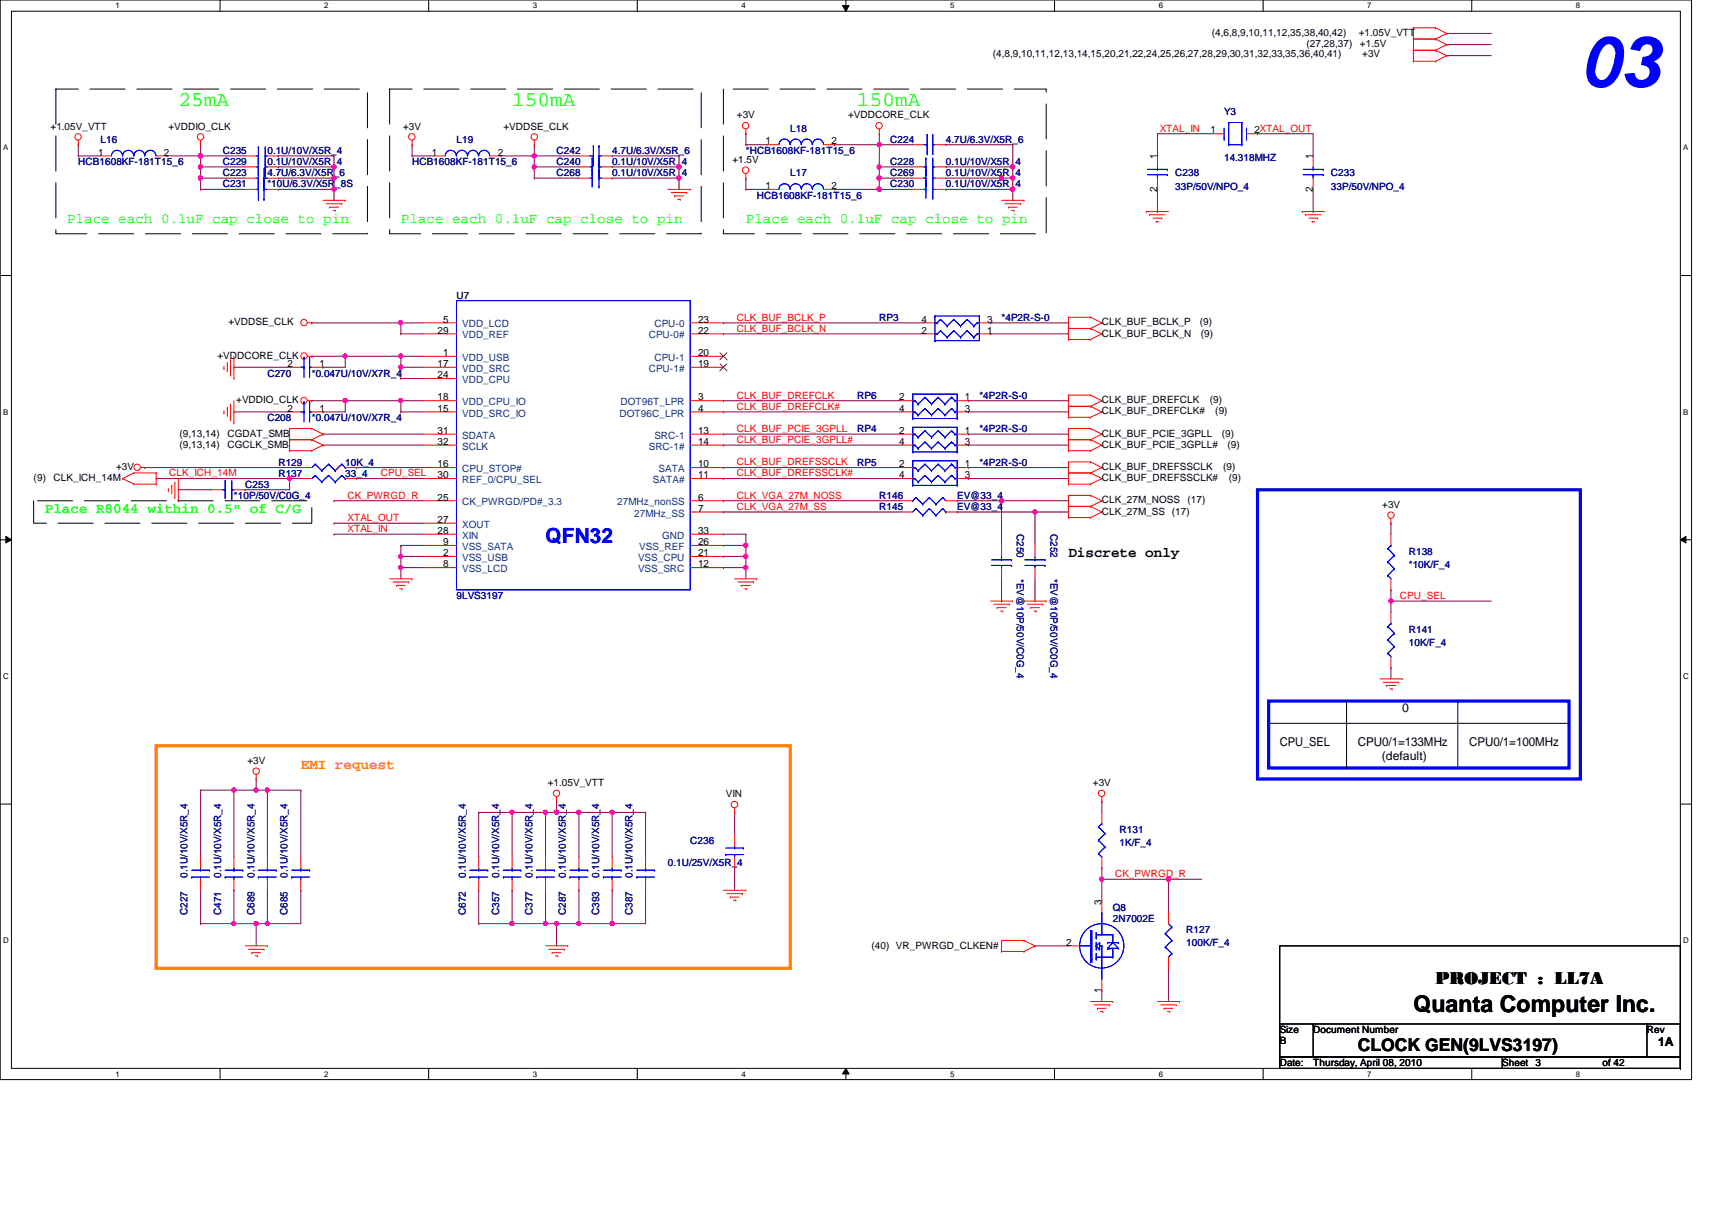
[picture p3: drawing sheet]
<svg xmlns="http://www.w3.org/2000/svg" width="297mm" height="210mm" viewBox="0 0 297 210" stroke-linecap="round" stroke-linejoin="round" font-family="sans-serif">
<defs><g id="words">
<text font-size="12.3" fill="#00f" x="274.2" y="15">03</text>
<text font-size="4" x="245.2" y="175.6">Quanta Computer Inc.</text>
<g font-size="3.6" fill="#0f0">
<text x="30.9" y="18.4">25mA</text>
<text x="88.9" y="18.4">150mA</text>
<text x="148.7" y="18.4">150mA</text>
</g>
<text font-size="3.6" fill="#00f" x="94.7" y="94.1">QFN32</text>
<g font-size="3">
<text x="249.1" y="170.8">PROJECT : LL7A</text>
<text x="235.6" y="182.4">CLOCK GEN(9LVS3197)</text>
</g>
<g font-size="2.5" fill="#0f0">
<text x="11.6" y="38.7">Place each 0.1uF cap close to pin</text>
<text x="69.6" y="38.7">Place each 0.1uF cap close to pin</text>
<text x="129.4" y="38.7">Place each 0.1uF cap close to pin</text>
<text x="7.8" y="88.9">Place R8044 within 0.5&quot; of C/G</text>
</g>
<text font-size="2.5" x="185.4" y="96.7">Discrete only</text>
<text font-size="2.5" fill="#ff8000" x="52.2" y="133.3">EMI request</text>
<g font-size="2.1">
<text x="243.3" y="123.6">0</text>
<text x="222" y="129.4">CPU_SEL</text>
<text x="235.6" y="129.4">CPU0/1=133MHz</text>
<text x="239.7" y="131.9">(default)</text>
<text x="254.9" y="129.4">CPU0/1=100MHz</text>
<text x="287.7" y="181.5">1A</text>
</g>
<g font-size="1.7">
<text x="172.3" y="9.9">(4,8,9,10,11,12,13,14,15,20,21,22,24,25,26,27,28,29,30,31,32,33,35,36,40,41)</text>
<text x="210.3" y="6.3">(4,6,8,9,10,11,12,35,38,40,42)</text>
<text x="226.7" y="8.2">(27,28,37)</text>
<text x="235.8" y="6.3">+1.05V_VTT</text>
<text x="236" y="8.2">+1.5V</text>
<text x="236.3" y="9.9">+3V</text>
<text x="8.8" y="22.5">+1.05V_VTT</text>
<text x="29.2" y="22.5">+VDDIO_CLK</text>
<text x="69.9" y="22.5">+3V</text>
<text x="87.3" y="22.5">+VDDSE_CLK</text>
<text x="127.8" y="20.5">+3V</text>
<text x="147.1" y="20.5">+VDDCORE_CLK</text>
<text x="210.1" y="23.2">1</text>
<text x="217.6" y="23.2">2XTAL_OUT</text>
<text x="17" y="27">1</text>
<text x="28.4" y="27">2</text>
<text x="74.9" y="27">1</text>
<text x="86.4" y="27">2</text>
<text x="127.1" y="28.3">+1.5V</text>
<text x="132.8" y="25.1">1</text>
<text x="144.3" y="25.1">2</text>
<text x="200.8" y="27.6" transform="rotate(-90 200.8 27.6)">1</text>
<text x="227.8" y="27.6" transform="rotate(-90 227.8 27.6)">1</text>
<text x="132.8" y="32.8">1</text>
<text x="144.3" y="32.8">2</text>
<text x="200.8" y="33.2" transform="rotate(-90 200.8 33.2)">2</text>
<text x="227.8" y="33.2" transform="rotate(-90 227.8 33.2)">2</text>
<text x="39.6" y="56.4">+VDDSE_CLK</text>
<text x="75.9" y="57.9">29</text>
<text x="76.9" y="56">5</text>
<text x="121.1" y="57.9">22</text>
<text x="121.1" y="56">23</text>
<text x="159.9" y="57.9">2</text>
<text x="159.9" y="56">4</text>
<text x="171.3" y="57.9">1</text>
<text x="171.3" y="56">3</text>
<text x="191.2" y="56.4">CLK_BUF_BCLK_P</text>
<text x="191.2" y="58.4">CLK_BUF_BCLK_N</text>
<text x="208.1" y="56.4">(9)</text>
<text x="208.4" y="58.4">(9)</text>
<text x="37.7" y="62.2">+VDDCORE_CLK</text>
<text x="49.9" y="63.7">2</text>
<text x="55.5" y="63.7">1</text>
<text x="75.9" y="63.7">17</text>
<text x="75.9" y="65.6">24</text>
<text x="76.9" y="61.8">1</text>
<text x="121.1" y="61.8">20</text>
<text x="121.1" y="63.7">19</text>
<text x="41" y="70">+VDDIO_CLK</text>
<text x="49.9" y="71.4">2</text>
<text x="55.5" y="71.4">1</text>
<text x="75.9" y="69.5">18</text>
<text x="75.9" y="71.4">15</text>
<text x="121.1" y="71.4">4</text>
<text x="121.1" y="69.5">3</text>
<text x="156" y="69.5">2</text>
<text x="156" y="71.4">4</text>
<text x="167.4" y="69.5">1</text>
<text x="167.4" y="71.4">3</text>
<text x="191.2" y="70">CLK_BUF_DREFCLK</text>
<text x="191.2" y="71.9">CLK_BUF_DREFCLK#</text>
<text x="209.9" y="70">(9)</text>
<text x="210.9" y="71.9">(9)</text>
<text x="31.2" y="77.7">(9,13,14)</text>
<text x="31.2" y="75.7">(9,13,14)</text>
<text x="39.5" y="77.7">CGCLK_SMB</text>
<text x="39.5" y="75.7">CGDAT_SMB</text>
<text x="75.9" y="77.2">32</text>
<text x="75.9" y="75.3">31</text>
<text x="121.1" y="75.3">13</text>
<text x="121.1" y="77.2">14</text>
<text x="156" y="75.3">2</text>
<text x="156" y="77.2">4</text>
<text x="167.4" y="75.3">1</text>
<text x="167.4" y="77.2">3</text>
<text x="191.2" y="75.7">CLK_BUF_PCIE_3GPLL</text>
<text x="191.2" y="77.7">CLK_BUF_PCIE_3GPLL#</text>
<text x="212" y="75.7">(9)</text>
<text x="213" y="77.7">(9)</text>
<text x="5.8" y="83.5">(9)</text>
<text x="9.3" y="83.5">CLK_ICH_14M</text>
<text x="20.1" y="81.5">+3V</text>
<text x="75.9" y="83">30</text>
<text x="75.9" y="81.1">16</text>
<text x="121.1" y="81.1">10</text>
<text x="121.1" y="83">11</text>
<text x="156" y="81.1">2</text>
<text x="156" y="83">4</text>
<text x="167.4" y="81.1">1</text>
<text x="167.4" y="83">3</text>
<text x="191.2" y="81.5">CLK_BUF_DREFSSCLK</text>
<text x="191.2" y="83.5">CLK_BUF_DREFSSCLK#</text>
<text x="212.2" y="81.5">(9)</text>
<text x="213.2" y="83.5">(9)</text>
<text x="75.9" y="86.8">25</text>
<text x="121.1" y="88.8">7</text>
<text x="121.1" y="86.8">6</text>
<text x="191.2" y="89.3">CLK_27M_SS (17)</text>
<text x="191.2" y="87.3">CLK_27M_NOSS</text>
<text x="206" y="87.3">(17)</text>
<text x="239.8" y="88.1">+3V</text>
<text x="75.9" y="90.7">27</text>
<text x="75.9" y="92.6">28</text>
<text x="76.9" y="94.6">9</text>
<text x="121.1" y="94.6">26</text>
<text x="121.1" y="92.6">33</text>
<text x="76.9" y="96.5">2</text>
<text x="76.9" y="98.4">8</text>
<text x="121.1" y="96.5">21</text>
<text x="121.1" y="98.4">12</text>
<text x="42.9" y="132.5">+3V</text>
<text x="95" y="136.4">+1.05V_VTT</text>
<text x="189.6" y="136.4">+3V</text>
<text x="125.9" y="138.3">VIN</text>
<text x="191.1" y="157" transform="rotate(-90 191.1 157)">3</text>
<text x="151.2" y="164.5">(40) VR_PWRGD_CLKEN#</text>
<text x="185" y="164">2</text>
<text x="191.1" y="172.2" transform="rotate(-90 191.1 172.2)">1</text>
<text x="222" y="179.2">Size</text>
<text x="227.8" y="179.2">Document Number</text>
<text x="285.7" y="179.2">Rev</text>
<text x="222" y="185">Date:</text>
<text x="222" y="181.1">B</text>
<text x="227.8" y="185">Thursday, April 08, 2010</text>
<text x="260.6" y="185">Sheet</text>
<text x="266.4" y="185">3</text>
<text x="278" y="185">of 42</text>
</g>
<g font-size="1.7" fill="#000080">
<text x="137.1" y="22.9">L18</text>
<text x="212.4" y="20">Y3</text>
<text x="13.6" y="28.7">HCB1608KF-181T15_6</text>
<text x="17.4" y="24.8">L16</text>
<text x="38.6" y="26.7">C235</text>
<text x="38.6" y="28.7">C229</text>
<text x="46.4" y="26.7">0.1U/10V/X5R_4</text>
<text x="46.4" y="28.7">0.1U/10V/X5R_4</text>
<text x="71.5" y="28.7">HCB1608KF-181T15_6</text>
<text x="79.2" y="24.8">L19</text>
<text x="96.6" y="28.7">C240</text>
<text x="96.6" y="26.7">C242</text>
<text x="106.2" y="28.7">0.1U/10V/X5R_4</text>
<text x="106.2" y="26.7">4.7U/6.3V/X5R_6</text>
<text x="129.4" y="26.7">*HCB1608KF-181T15_6</text>
<text x="154.5" y="24.8">C224</text>
<text x="154.5" y="28.7">C228</text>
<text x="164.1" y="24.8">4.7U/6.3V/X5R_6</text>
<text x="164.1" y="28.7">0.1U/10V/X5R_4</text>
<text x="212.4" y="27.9">14.318MHZ</text>
<text x="38.6" y="30.6">C223</text>
<text x="38.6" y="32.5">C231</text>
<text x="46.4" y="30.6">4.7U/6.3V/X5R_6</text>
<text x="46.4" y="32.5">*10U/6.3V/X5R_8S</text>
<text x="96.6" y="30.6">C268</text>
<text x="106.2" y="30.6">0.1U/10V/X5R_4</text>
<text x="131.3" y="34.5">HCB1608KF-181T15_6</text>
<text x="137.1" y="30.6">L17</text>
<text x="154.5" y="32.5">C230</text>
<text x="154.5" y="30.6">C269</text>
<text x="164.1" y="32.5">0.1U/10V/X5R_4</text>
<text x="164.1" y="30.6">0.1U/10V/X5R_4</text>
<text x="203.9" y="30.6">C238</text>
<text x="203.9" y="32.9">33P/50V/NPO_4</text>
<text x="230.9" y="30.6">C233</text>
<text x="230.9" y="32.9">33P/50V/NPO_4</text>
<text x="152.6" y="55.7">RP3</text>
<text x="173.8" y="55.7">*4P2R-S-0</text>
<text x="46.4" y="65.3">C270</text>
<text x="54.1" y="65.3">*0.047U/10V/X7R_4</text>
<text x="148.7" y="69.2">RP6</text>
<text x="169.9" y="69.2">*4P2R-S-0</text>
<text x="46.4" y="73.1">C208</text>
<text x="54.1" y="73.1">*0.047U/10V/X7R_4</text>
<text x="148.7" y="75">RP4</text>
<text x="169.9" y="75">*4P2R-S-0</text>
<text x="48.3" y="80.8">R129</text>
<text x="48.3" y="82.7">R137</text>
<text x="59.9" y="80.8">10K_4</text>
<text x="59.9" y="82.7">33_4</text>
<text x="148.7" y="80.8">RP5</text>
<text x="169.9" y="80.8">*4P2R-S-0</text>
<text x="40.6" y="86.6">*10P/50V/C0G_4</text>
<text x="42.5" y="84.6">C253</text>
<text x="152.6" y="86.6">R146</text>
<text x="152.6" y="88.5">R145</text>
<text x="166.1" y="86.6">EV@33_4</text>
<text x="166.1" y="88.5">EV@33_4</text>
<text x="176.4" y="92.7" transform="rotate(90 176.4 92.7)">C250</text>
<text x="182.2" y="92.7" transform="rotate(90 182.2 92.7)">C252</text>
<text x="176.4" y="100.4" transform="rotate(90 176.4 100.4)">*EV@10P/50V/C0G_4</text>
<text x="182.2" y="100.4" transform="rotate(90 182.2 100.4)">*EV@10P/50V/C0G_4</text>
<text x="244.4" y="96.2">R138</text>
<text x="244.4" y="98.6">*10K/F_4</text>
<text x="79.2" y="103.9">9LVS3197</text>
<text x="244.4" y="109.7">R141</text>
<text x="244.4" y="112.1">10K/F_4</text>
<text x="119.8" y="146.4">C236</text>
<text x="194.3" y="144.5">R131</text>
<text x="194.3" y="146.8">1K/F_4</text>
<text x="32.6" y="152.3" transform="rotate(-90 32.6 152.3)">0.1U/10V/X5R_4</text>
<text x="38.4" y="152.3" transform="rotate(-90 38.4 152.3)">0.1U/10V/X5R_4</text>
<text x="44.2" y="152.3" transform="rotate(-90 44.2 152.3)">0.1U/10V/X5R_4</text>
<text x="49.9" y="152.3" transform="rotate(-90 49.9 152.3)">0.1U/10V/X5R_4</text>
<text x="80.8" y="152.3" transform="rotate(-90 80.8 152.3)">0.1U/10V/X5R_4</text>
<text x="86.6" y="152.3" transform="rotate(-90 86.6 152.3)">0.1U/10V/X5R_4</text>
<text x="92.4" y="152.3" transform="rotate(-90 92.4 152.3)">0.1U/10V/X5R_4</text>
<text x="98.2" y="152.3" transform="rotate(-90 98.2 152.3)">0.1U/10V/X5R_4</text>
<text x="104" y="152.3" transform="rotate(-90 104 152.3)">0.1U/10V/X5R_4</text>
<text x="109.8" y="152.3" transform="rotate(-90 109.8 152.3)">0.1U/10V/X5R_4</text>
<text x="115.9" y="150.3">0.1U/25V/X5R_4</text>
<text x="32.6" y="158.7" transform="rotate(-90 32.6 158.7)">C227</text>
<text x="38.4" y="158.7" transform="rotate(-90 38.4 158.7)">C471</text>
<text x="44.2" y="158.7" transform="rotate(-90 44.2 158.7)">C689</text>
<text x="49.9" y="158.7" transform="rotate(-90 49.9 158.7)">C685</text>
<text x="80.8" y="158.7" transform="rotate(-90 80.8 158.7)">C672</text>
<text x="86.6" y="158.7" transform="rotate(-90 86.6 158.7)">C357</text>
<text x="92.4" y="158.7" transform="rotate(-90 92.4 158.7)">C377</text>
<text x="98.2" y="158.7" transform="rotate(-90 98.2 158.7)">C287</text>
<text x="104" y="158.7" transform="rotate(-90 104 158.7)">C393</text>
<text x="109.8" y="158.7" transform="rotate(-90 109.8 158.7)">C387</text>
<text x="193.1" y="158">Q8</text>
<text x="193.1" y="159.9">2N7002E</text>
<text x="205.8" y="161.8">R127</text>
<text x="205.8" y="164.2">100K/F_4</text>
</g>
<g font-size="1.7" fill="#f00">
<text x="201.2" y="22.8">XTAL_IN</text>
<text x="127.8" y="55.6">CLK_BUF_BCLK_P</text>
<text x="127.8" y="57.5">CLK_BUF_BCLK_N</text>
<text x="127.8" y="69.1">CLK_BUF_DREFCLK</text>
<text x="127.8" y="71.1">CLK_BUF_DREFCLK#</text>
<text x="127.8" y="74.9">CLK_BUF_PCIE_3GPLL</text>
<text x="127.8" y="76.8">CLK_BUF_PCIE_3GPLL#</text>
<text x="29.4" y="82.6">CLK_ICH_14M</text>
<text x="66.1" y="82.6">CPU_SEL</text>
<text x="127.8" y="80.7">CLK_BUF_DREFSSCLK</text>
<text x="127.8" y="82.6">CLK_BUF_DREFSSCLK#</text>
<text x="60.3" y="86.5">CK_PWRGD_R</text>
<text x="127.8" y="86.5">CLK_VGA_27M_NOSS</text>
<text x="127.8" y="88.4">CLK_VGA_27M_SS</text>
<text x="60.3" y="92.3">XTAL_IN</text>
<text x="60.3" y="90.4">XTAL_OUT</text>
<text x="242.9" y="103.9">CPU_SEL</text>
<text x="193.5" y="152.1">CK_PWRGD_R</text>
</g>
<text font-size="1.7" fill="#004040" x="79.2" y="51.8">U7</text>
<g font-size="1.7" fill="#004080">
<text x="80.2" y="56.8">VDD_LCD</text>
<text x="80.2" y="58.7">VDD_REF</text>
<text x="112.6" y="58.7">CPU-0#</text>
<text x="113.5" y="56.8">CPU-0</text>
<text x="80.2" y="64.5">VDD_SRC</text>
<text x="80.2" y="62.6">VDD_USB</text>
<text x="112.6" y="64.5">CPU-1#</text>
<text x="113.5" y="62.6">CPU-1</text>
<text x="80.2" y="70.3">VDD_CPU_IO</text>
<text x="80.2" y="66.5">VDD_CPU</text>
<text x="107.7" y="70.3">DOT96T_LPR</text>
<text x="80.2" y="72.3">VDD_SRC_IO</text>
<text x="80.2" y="76.1">SDATA</text>
<text x="107.5" y="72.3">DOT96C_LPR</text>
<text x="113.5" y="76.1">SRC-1</text>
<text x="80.2" y="83.8">REF_0/CPU_SEL</text>
<text x="80.2" y="81.9">CPU_STOP#</text>
<text x="80.2" y="78">SCLK</text>
<text x="112.6" y="78">SRC-1#</text>
<text x="113.3" y="83.8">SATA#</text>
<text x="114.3" y="81.9">SATA</text>
<text x="80.2" y="87.7">CK_PWRGD/PD#_3.3</text>
<text x="107.1" y="87.7">27MHz_nonSS</text>
<text x="110" y="89.6">27MHz_SS</text>
<text x="80.2" y="91.6">XOUT</text>
<text x="80.2" y="93.5">XIN</text>
<text x="80.2" y="95.4">VSS_SATA</text>
<text x="110.9" y="95.4">VSS_REF</text>
<text x="114.9" y="93.5">GND</text>
<text x="80.2" y="97.3">VSS_USB</text>
<text x="80.2" y="99.3">VSS_LCD</text>
<text x="110.7" y="97.3">VSS_CPU</text>
<text x="110.7" y="99.3">VSS_SRC</text>
</g>
<g font-size="1.4">
<text x="20.1" y="1.4">1</text>
<text x="56.3" y="1.4">2</text>
<text x="92.5" y="1.4">3</text>
<text x="128.6" y="1.4">4</text>
<text x="164.8" y="1.4">5</text>
<text x="201" y="1.4">6</text>
<text x="237.2" y="1.4">7</text>
<text x="273.4" y="1.4">8</text>
<text x=".5" y="26.1">A</text>
<text x="292.1" y="26.1">A</text>
<text x=".5" y="71.9">B</text>
<text x="292.1" y="71.9">B</text>
<text x=".5" y="117.8">C</text>
<text x="292.1" y="117.8">C</text>
<text x=".5" y="163.6">D</text>
<text x="292.1" y="163.6">D</text>
<text x="20.1" y="186.8">1</text>
<text x="56.3" y="186.8">2</text>
<text x="92.5" y="186.8">3</text>
<text x="128.6" y="186.8">4</text>
<text x="164.8" y="186.8">5</text>
<text x="201" y="186.8">6</text>
<text x="237.2" y="186.8">7</text>
<text x="273.4" y="186.8">8</text>
</g>
</g></defs>
<path d="M0 0h293.5v187.3h-293.5zM2 1.9h289.5v183.4h-289.5z" fill="none" stroke="#000" stroke-width=".17"/>
<g fill="#fff">
<path d="M20.1 .2h.7v1.5h-.7z"/>
<path d="M20.1 185.5h.7v1.6h-.7z"/>
</g>
<path d="M38.2 0v1.9M38.2 185.3v2" fill="none" stroke="#000" stroke-width=".17"/>
<g fill="#fff">
<path d="M56.3 .2h.7v1.5h-.7z"/>
<path d="M56.3 185.5h.7v1.6h-.7z"/>
</g>
<path d="M74.4 0v1.9M74.4 185.3v2" fill="none" stroke="#000" stroke-width=".17"/>
<g fill="#fff">
<path d="M92.5 .2h.7v1.5h-.7z"/>
<path d="M92.5 185.5h.7v1.6h-.7z"/>
</g>
<path d="M110.6 0v1.9M110.6 185.3v2" fill="none" stroke="#000" stroke-width=".17"/>
<g fill="#fff">
<path d="M128.6 .2h.8v1.5h-.8z"/>
<path d="M128.6 185.5h.8v1.6h-.8z"/>
</g>
<path d="M146.2 1h1.1l-.5 .9zM146.8 0v1.9M146.8 185.3l.5 1h-1.1zM146.8 185.3v2" fill="none" stroke="#000" stroke-width=".17"/>
<path d="M146.2 1h1.1l-.5 .9zM146.8 185.3l.5 1h-1.1z" fill="#000"/>
<g fill="#fff">
<path d="M164.8 .2h.8v1.5h-.8z"/>
<path d="M164.8 185.5h.8v1.6h-.8z"/>
</g>
<path d="M183 0v1.9M183 185.3v2" fill="none" stroke="#000" stroke-width=".17"/>
<g fill="#fff">
<path d="M201 .2h.8v1.5h-.8z"/>
<path d="M201 185.5h.8v1.6h-.8z"/>
</g>
<path d="M219.2 0v1.9M219.2 185.3v2" fill="none" stroke="#000" stroke-width=".17"/>
<g fill="#fff">
<path d="M237.2 .2h.8v1.5h-.8z"/>
<path d="M237.2 185.5h.8v1.6h-.8z"/>
</g>
<path d="M255.4 0v1.9M255.4 185.3v2" fill="none" stroke="#000" stroke-width=".17"/>
<g fill="#fff">
<path d="M273.4 .2h.8v1.5h-.8z"/>
<path d="M273.4 185.5h.8v1.6h-.8z"/>
<path d="M.5 24.8h.9v1.6h-.9z"/>
<path d="M292.1 24.8h.8v1.6h-.8z"/>
<path d="M.5 70.7h.9v1.5h-.9z"/>
<path d="M292.1 70.7h.8v1.5h-.8z"/>
</g>
<path d="M0 47.8h2M291.5 47.8h2" fill="none" stroke="#000" stroke-width=".17"/>
<g fill="#fff">
<path d="M.5 116.5h1v1.6h-1z"/>
<path d="M292.1 116.5h.9v1.6h-.9z"/>
</g>
<path d="M0 93.6h2M1 93l1 .6-1 .6zM291.5 93.6l1-.6v1.2zM291.5 93.6h2" fill="none" stroke="#000" stroke-width=".17"/>
<path d="M1 93l1 .6-1 .6zM291.5 93.6l1-.6v1.2z" fill="#000"/>
<g fill="#fff">
<path d="M.5 162.4h1v1.5h-1z"/>
<path d="M292.1 162.4h.9v1.5h-.9z"/>
</g>
<path d="M0 139.5h2M291.5 139.5h2" fill="none" stroke="#000" stroke-width=".17"/>
<path d="M191.2 152.5h.1M191.2 152.5h11.5M179.6 164.1h.1M179.6 164.1h5.8" fill="none" stroke="#800040" stroke-width=".17"/>
<circle cx="191.1" cy="152.5" r=".37" fill="#f0f"/>
<circle cx="191.1" cy="152.5" r=".37" fill="none" stroke="#f0f" stroke-width=".17"/>
<path d="M202.7 152.5h.1M202.7 152.5h5.8M202.7 152.5v5.8M202.7 168h.1M202.7 168v5.7" fill="none" stroke="#800040" stroke-width=".17"/>
<circle cx="202.7" cy="152.5" r=".37" fill="#f0f"/>
<circle cx="202.7" cy="152.5" r=".37" fill="none" stroke="#f0f" stroke-width=".17"/>
<g fill="none" stroke="#800040" stroke-width=".17">
<path d="M200.8 27.1h.1M200.8 23.2h.1M200.8 23.2v3.9M200.8 23.2h9.7M218.2 23.2h.1M218.2 23.2h9.6v3.9M227.8 27.1h.1M227.8 36.7h.1M227.8 32.9v3.8M179.6 88.8h.1M179.6 88.8h5.8M191.2 139h.1"/>
<path d="M191.2 139v1.9M191.2 150.6h.1M191.2 152.5h.1M191.2 150.6v5.8M191.2 171.8h.1M191.2 171.8v1.9"/>
</g>
<circle cx="179.5" cy="88.8" r=".37" fill="#f0f"/>
<circle cx="179.5" cy="88.8" r=".37" fill="none" stroke="#f0f" stroke-width=".17"/>
<path d="M125.5 92.7h.1M125.5 92.7h3.9M129.4 98.5h.1M129.4 98.5v1.9" fill="none" stroke="#800040" stroke-width=".17"/>
<circle cx="129.4" cy="98.4" r=".37" fill="#f0f"/>
<circle cx="129.4" cy="98.4" r=".37" fill="none" stroke="#f0f" stroke-width=".17"/>
<path d="M125.5 94.6h.1M125.5 96.5h.1M125.5 94.6h3.9M129.4 92.7h.1M129.4 94.6h.1M129.4 92.7v3.8h-3.9" fill="none" stroke="#800040" stroke-width=".17"/>
<circle cx="129.4" cy="94.6" r=".37" fill="#f0f"/>
<circle cx="129.4" cy="94.6" r=".37" fill="none" stroke="#f0f" stroke-width=".17"/>
<path d="M125.5 98.5h.1M129.4 96.5h.1M129.4 96.5v2h-3.9" fill="none" stroke="#800040" stroke-width=".17"/>
<circle cx="129.4" cy="96.5" r=".38" fill="#f0f"/>
<circle cx="129.4" cy="96.5" r=".38" fill="none" stroke="#f0f" stroke-width=".17"/>
<path d="M69.6 98.5h.1M69.6 98.5v1.9" fill="none" stroke="#800040" stroke-width=".17"/>
<circle cx="69.5" cy="98.4" r=".37" fill="#f0f"/>
<circle cx="69.5" cy="98.4" r=".37" fill="none" stroke="#f0f" stroke-width=".17"/>
<path d="M69.6 98.5h.1M69.6 94.6h.1M69.6 96.5h.1M69.6 98.5h3.8M69.6 94.6v3.9M69.6 94.6h3.8" fill="none" stroke="#800040" stroke-width=".17"/>
<circle cx="69.5" cy="96.5" r=".38" fill="#f0f"/>
<circle cx="69.5" cy="96.5" r=".38" fill="none" stroke="#f0f" stroke-width=".17"/>
<g fill="none" stroke="#800040" stroke-width=".17">
<path d="M25.1 81.1h.1M25.1 81.1h27.1M30.9 85h.1M30.9 85h5.8M50.2 83h.1M50.2 83h2M58 92.7h.1M58 90.8h.1M58 92.7h15.4M58 90.8h15.4M61.8 81.1h.1M61.8 83h.1"/>
<path d="M61.8 81.1h11.6M61.8 83h11.6M69.6 96.5h.1M69.6 96.5h3.8"/>
</g>
<circle cx="50.2" cy="83" r=".37" fill="#f0f"/>
<circle cx="50.2" cy="83" r=".37" fill="none" stroke="#f0f" stroke-width=".17"/>
<path d="M69.6 56h.1M69.6 56v1.9M27.1 83h.1M27.1 83h23.1M42.5 85h.1M50.2 83h.1M50.2 83v2h-7.7" fill="none" stroke="#800040" stroke-width=".17"/>
<circle cx="69.5" cy="56" r=".37" fill="#f0f"/>
<circle cx="69.5" cy="56" r=".37" fill="none" stroke="#f0f" stroke-width=".17"/>
<g fill="none" stroke="#800040" stroke-width=".17">
<path d="M34.8 29h.1M34.8 29h7.7M58 29h.1M58 29v1.9M200.8 36.7h.1M200.8 32.9v3.8M54.1 56h.1M54.1 56h19.3M69.6 57.9h.1M69.6 56h.1M69.6 57.9h3.8M56 77.2h.1"/>
<path d="M56 77.2h17.4M58 86.9h.1M58 86.9h15.4"/>
</g>
<circle cx="58" cy="29" r=".38" fill="#f0f"/>
<circle cx="58" cy="29" r=".38" fill="none" stroke="#f0f" stroke-width=".17"/>
<path d="M13.6 25.1h.1M13.6 27.1h.1M13.6 25.1v2M13.6 27.1h3.8M29 27.1h.1M29 27.1h5.8" fill="none" stroke="#800040" stroke-width=".17"/>
<circle cx="34.8" cy="27" r=".37" fill="#f0f"/>
<circle cx="34.8" cy="27" r=".37" fill="none" stroke="#f0f" stroke-width=".17"/>
<path d="M34.8 27.1h.1M34.8 27.1h7.7M58 27.1h.1M58 27.1v1.9" fill="none" stroke="#800040" stroke-width=".17"/>
<circle cx="34.8" cy="27" r=".37" fill="#f0f"/>
<circle cx="34.8" cy="27" r=".37" fill="none" stroke="#f0f" stroke-width=".17"/>
<path d="M34.8 32.9h.1M34.8 27.1h.1M34.8 32.9h7.7M34.8 27.1v1.9M48.3 30.9h.1M48.3 30.9h9.7" fill="none" stroke="#800040" stroke-width=".17"/>
<circle cx="34.8" cy="27" r=".37" fill="#f0f"/>
<circle cx="34.8" cy="27" r=".37" fill="none" stroke="#f0f" stroke-width=".17"/>
<path d="M34.8 30.9h.1M34.8 30.9h7.7M48.3 29h.1M48.3 29h9.7" fill="none" stroke="#800040" stroke-width=".17"/>
<circle cx="34.8" cy="30.9" r=".37" fill="#f0f"/>
<circle cx="34.8" cy="30.9" r=".37" fill="none" stroke="#f0f" stroke-width=".17"/>
<path d="M34.8 30.9h.1M34.8 29h.1M34.8 29v3.9" fill="none" stroke="#800040" stroke-width=".17"/>
<circle cx="34.8" cy="29" r=".38" fill="#f0f"/>
<circle cx="34.8" cy="29" r=".38" fill="none" stroke="#f0f" stroke-width=".17"/>
<path d="M34.8 25.1h.1M34.8 25.1v2M48.3 27.1h.1M48.3 27.1h9.7M241.3 90.8h.1M241.3 90.8v1.9M241.3 104.3h.1M241.3 102.3h.1M241.3 115.8h.1M241.3 102.3v3.9M241.3 115.8v2M241.3 104.3h17.4" fill="none" stroke="#800040" stroke-width=".17"/>
<circle cx="241.3" cy="104.2" r=".37" fill="#f0f"/>
<circle cx="241.3" cy="104.2" r=".37" fill="none" stroke="#f0f" stroke-width=".17"/>
<path d="M152.6 30.9h.1M152.6 30.9v2" fill="none" stroke="#800040" stroke-width=".17"/>
<circle cx="152.5" cy="32.8" r=".38" fill="#f0f"/>
<circle cx="152.5" cy="32.8" r=".38" fill="none" stroke="#f0f" stroke-width=".17"/>
<path d="M152.6 29h.1M152.6 30.9h.1M152.6 29h5.8M152.6 30.9h5.8M164.1 25.1h.1M164.1 32.9h.1M164.1 25.1h11.6M164.1 32.9h11.6M175.7 25.1h.1M175.7 25.1v3.9" fill="none" stroke="#800040" stroke-width=".17"/>
<circle cx="152.5" cy="30.9" r=".37" fill="#f0f"/>
<circle cx="152.5" cy="30.9" r=".37" fill="none" stroke="#f0f" stroke-width=".17"/>
<path d="M173.8 30.9h.1M173.8 30.9h1.9" fill="none" stroke="#800040" stroke-width=".17"/>
<circle cx="173.8" cy="30.9" r=".37" fill="#f0f"/>
<circle cx="173.8" cy="30.9" r=".37" fill="none" stroke="#f0f" stroke-width=".17"/>
<path d="M175.7 30.9h.1M175.7 30.9v2" fill="none" stroke="#800040" stroke-width=".17"/>
<circle cx="175.7" cy="32.8" r=".38" fill="#f0f"/>
<circle cx="175.7" cy="32.8" r=".38" fill="none" stroke="#f0f" stroke-width=".17"/>
<circle cx="175.7" cy="30.9" r=".37" fill="#f0f"/>
<circle cx="175.7" cy="30.9" r=".37" fill="none" stroke="#f0f" stroke-width=".17"/>
<path d="M152.6 32.9h.1M152.6 32.9h5.8" fill="none" stroke="#800040" stroke-width=".17"/>
<circle cx="152.5" cy="32.8" r=".38" fill="#f0f"/>
<circle cx="152.5" cy="32.8" r=".38" fill="none" stroke="#f0f" stroke-width=".17"/>
<path d="M152.6 25.1h.1M152.6 25.1h5.8" fill="none" stroke="#800040" stroke-width=".17"/>
<circle cx="152.5" cy="25.1" r=".37" fill="#f0f"/>
<circle cx="152.5" cy="25.1" r=".37" fill="none" stroke="#f0f" stroke-width=".17"/>
<path d="M152.6 29h.1M152.6 29v1.9M164.1 29h.1M164.1 29h11.6" fill="none" stroke="#800040" stroke-width=".17"/>
<circle cx="152.5" cy="30.9" r=".37" fill="#f0f"/>
<circle cx="152.5" cy="30.9" r=".37" fill="none" stroke="#f0f" stroke-width=".17"/>
<circle cx="152.5" cy="29" r=".38" fill="#f0f"/>
<circle cx="152.5" cy="29" r=".38" fill="none" stroke="#f0f" stroke-width=".17"/>
<path d="M58 32.9h.1M58 32.9v1.9M129.4 25.1h.1M129.4 23.2h.1M129.4 32.9h.1M129.4 30.9h.1M129.4 25.1h3.9M129.4 23.2v1.9M129.4 30.9v2M129.4 32.9h3.9M175.7 32.9h.1M175.7 32.9v1.9" fill="none" stroke="#800040" stroke-width=".17"/>
<circle cx="58" cy="32.8" r=".38" fill="#f0f"/>
<circle cx="58" cy="32.8" r=".38" fill="none" stroke="#f0f" stroke-width=".17"/>
<path d="M48.3 32.9h.1M48.3 32.9h9.7M144.8 25.1h.1M152.6 23.2h.1M152.6 23.2v1.9h-7.8M69.6 69.5h.1M69.6 71.5h.1M69.6 69.5h3.8M69.6 71.5h3.8M69.6 69.5v2" fill="none" stroke="#800040" stroke-width=".17"/>
<circle cx="69.5" cy="69.5" r=".37" fill="#f0f"/>
<circle cx="69.5" cy="69.5" r=".37" fill="none" stroke="#f0f" stroke-width=".17"/>
<path d="M56 75.3h.1M56 75.3h17.4M59.9 69.5h.1M59.9 69.5h9.7M69.6 65.7h.1M69.6 61.8h.1M69.6 65.7h3.8M69.6 61.8v1.9" fill="none" stroke="#800040" stroke-width=".17"/>
<circle cx="69.5" cy="63.7" r=".37" fill="#f0f"/>
<circle cx="69.5" cy="63.7" r=".37" fill="none" stroke="#f0f" stroke-width=".17"/>
<circle cx="69.5" cy="61.8" r=".38" fill="#f0f"/>
<circle cx="69.5" cy="61.8" r=".38" fill="none" stroke="#f0f" stroke-width=".17"/>
<path d="M152.6 25.1h.1M152.6 25.1v3.9M175.7 29h.1M175.7 29v1.9M59.9 61.8h.1M59.9 61.8h13.5M69.6 63.7h.1M69.6 61.8h.1M69.6 63.7h3.8M69.6 63.7v2" fill="none" stroke="#800040" stroke-width=".17"/>
<circle cx="175.7" cy="29" r=".38" fill="#f0f"/>
<circle cx="175.7" cy="29" r=".38" fill="none" stroke="#f0f" stroke-width=".17"/>
<path d="M58 30.9h.1M58 30.9v2M144.8 32.9h.1M144.8 32.9h7.8" fill="none" stroke="#800040" stroke-width=".17"/>
<circle cx="58" cy="30.9" r=".37" fill="#f0f"/>
<circle cx="58" cy="30.9" r=".37" fill="none" stroke="#f0f" stroke-width=".17"/>
<path d="M92.7 29h.1M92.7 29h7.8M117.8 27.1h.1M117.8 27.1v1.9" fill="none" stroke="#800040" stroke-width=".17"/>
<circle cx="92.7" cy="29" r=".38" fill="#f0f"/>
<circle cx="92.7" cy="29" r=".38" fill="none" stroke="#f0f" stroke-width=".17"/>
<path d="M92.7 25.1h.1M92.7 25.1v2M106.2 29h.1M106.2 29h11.6" fill="none" stroke="#800040" stroke-width=".17"/>
<circle cx="117.8" cy="29" r=".38" fill="#f0f"/>
<circle cx="117.8" cy="29" r=".38" fill="none" stroke="#f0f" stroke-width=".17"/>
<path d="M71.5 27.1h.1M71.5 27.1h3.8M86.9 27.1h.1M86.9 27.1h5.8M92.7 27.1h.1M92.7 27.1v1.9M106.2 30.9h.1M106.2 30.9h11.6M117.8 30.9h.1M117.8 30.9v2" fill="none" stroke="#800040" stroke-width=".17"/>
<circle cx="117.8" cy="30.9" r=".37" fill="#f0f"/>
<circle cx="117.8" cy="30.9" r=".37" fill="none" stroke="#f0f" stroke-width=".17"/>
<path d="M71.5 25.1h.1M71.5 25.1v2M92.7 30.9h.1M92.7 27.1h.1M92.7 30.9h7.8M92.7 27.1h7.8" fill="none" stroke="#800040" stroke-width=".17"/>
<circle cx="92.7" cy="27" r=".37" fill="#f0f"/>
<circle cx="92.7" cy="27" r=".37" fill="none" stroke="#f0f" stroke-width=".17"/>
<path d="M92.7 29h.1M92.7 29v1.9M106.2 27.1h.1M106.2 27.1h11.6M117.8 29h.1M117.8 29v1.9" fill="none" stroke="#800040" stroke-width=".17"/>
<circle cx="117.8" cy="29" r=".38" fill="#f0f"/>
<circle cx="117.8" cy="29" r=".38" fill="none" stroke="#f0f" stroke-width=".17"/>
<g fill="none" stroke="#800040" stroke-width=".17">
<path d="M164.1 30.9h.1M164.1 30.9h9.7M125.5 56h.1M125.5 57.9h.1M125.5 56h34.8M125.5 57.9h34.8M59.9 69.5h.1M59.9 69.5v2M125.5 69.5h.1M125.5 71.5h.1M125.5 75.3h.1M125.5 77.2h.1"/>
<path d="M125.5 69.5h30.9M125.5 71.5h30.9M125.5 75.3h30.9M125.5 77.2h30.9M125.5 81.1h.1M125.5 83h.1M125.5 81.1h30.9M125.5 83h30.9"/>
</g>
<circle cx="59.9" cy="69.5" r=".37" fill="#f0f"/>
<circle cx="59.9" cy="69.5" r=".37" fill="none" stroke="#f0f" stroke-width=".17"/>
<path d="M40.6 71.5h.1M40.6 71.5h9.6M56 71.5h.1M56 71.5h3.9M59.9 61.8h.1M59.9 61.8v1.9" fill="none" stroke="#800040" stroke-width=".17"/>
<circle cx="59.9" cy="61.8" r=".38" fill="#f0f"/>
<circle cx="59.9" cy="61.8" r=".38" fill="none" stroke="#f0f" stroke-width=".17"/>
<g fill="none" stroke="#800040" stroke-width=".17">
<path d="M40.6 63.7h.1M40.6 63.7h9.6M56 63.7h.1M56 63.7h3.9M34.8 154.4h.1M34.8 154.4v5.8M40.6 154.4h.1M40.6 154.4v5.8M52.2 154.4h.1M52.2 154.4v5.8M34.8 160.2h.1M34.8 160.2h9.6"/>
<path d="M40.6 160.2h.1"/>
</g>
<circle cx="40.6" cy="160.2" r=".37" fill="#f0f"/>
<circle cx="40.6" cy="160.2" r=".37" fill="none" stroke="#f0f" stroke-width=".17"/>
<path d="M46.4 154.4h.1M46.4 154.4v5.8M46.4 160.2h.1M46.4 160.2h5.8" fill="none" stroke="#800040" stroke-width=".17"/>
<circle cx="46.4" cy="160.2" r=".37" fill="#f0f"/>
<circle cx="46.4" cy="160.2" r=".37" fill="none" stroke="#f0f" stroke-width=".17"/>
<path d="M34.8 137.1h.1M34.8 137.1v11.6M34.8 137.1h9.6M40.6 137.1h.1M40.6 137.1v11.6M52.2 137.1h.1M52.2 137.1v11.6" fill="none" stroke="#800040" stroke-width=".17"/>
<circle cx="40.6" cy="137" r=".37" fill="#f0f"/>
<circle cx="40.6" cy="137" r=".37" fill="none" stroke="#f0f" stroke-width=".17"/>
<path d="M46.4 137.1h.1M46.4 137.1v11.6" fill="none" stroke="#800040" stroke-width=".17"/>
<circle cx="46.4" cy="137" r=".37" fill="#f0f"/>
<circle cx="46.4" cy="137" r=".37" fill="none" stroke="#f0f" stroke-width=".17"/>
<g fill="none" stroke="#800040" stroke-width=".17">
<path d="M44.4 135.1h.1M44.4 135.1v2M46.4 137.1h.1M46.4 137.1h5.8M83.1 140.9h.1M83.1 140.9v7.8M83.1 140.9h5.8M106.2 140.9h.1M106.2 140.9v7.8M112 140.9h.1M112 140.9v7.8M44.4 160.2h.1"/>
<path d="M44.4 160.2v3.9"/>
</g>
<circle cx="106.2" cy="140.9" r=".37" fill="#f0f"/>
<circle cx="106.2" cy="140.9" r=".37" fill="none" stroke="#f0f" stroke-width=".17"/>
<path d="M94.7 140.9h.1M94.7 140.9v7.8M100.5 140.9h.1M100.5 140.9v7.8M106.2 140.9h.1M106.2 140.9h5.8" fill="none" stroke="#800040" stroke-width=".17"/>
<circle cx="94.6" cy="140.9" r=".37" fill="#f0f"/>
<circle cx="94.6" cy="140.9" r=".37" fill="none" stroke="#f0f" stroke-width=".17"/>
<path d="M83.1 154.4h.1M83.1 154.4v5.8M88.9 140.9h.1M88.9 140.9v7.8M94.7 140.9h.1M94.7 140.9h1.9M106.2 154.4h.1M106.2 154.4v5.8M112 154.4h.1M112 154.4v5.8M83.1 160.2h.1M83.1 160.2h5.8" fill="none" stroke="#800040" stroke-width=".17"/>
<circle cx="106.2" cy="160.2" r=".37" fill="#f0f"/>
<circle cx="106.2" cy="160.2" r=".37" fill="none" stroke="#f0f" stroke-width=".17"/>
<path d="M94.7 154.4h.1M94.7 154.4v5.8M100.5 154.4h.1M100.5 154.4v5.8M94.7 160.2h.1M94.7 160.2h1.9M106.2 160.2h.1M106.2 160.2h5.8" fill="none" stroke="#800040" stroke-width=".17"/>
<circle cx="94.6" cy="160.2" r=".37" fill="#f0f"/>
<circle cx="94.6" cy="160.2" r=".37" fill="none" stroke="#f0f" stroke-width=".17"/>
<path d="M88.9 154.4h.1M88.9 154.4v5.8M88.9 160.2h.1M88.9 160.2h5.8" fill="none" stroke="#800040" stroke-width=".17"/>
<circle cx="88.8" cy="160.2" r=".37" fill="#f0f"/>
<circle cx="88.8" cy="160.2" r=".37" fill="none" stroke="#f0f" stroke-width=".17"/>
<path d="M96.6 160.2h.1M96.6 160.2v3.9M96.6 160.2h3.9" fill="none" stroke="#800040" stroke-width=".17"/>
<circle cx="96.6" cy="160.2" r=".37" fill="#f0f"/>
<circle cx="96.6" cy="160.2" r=".37" fill="none" stroke="#f0f" stroke-width=".17"/>
<path d="M96.6 139h.1M96.6 139v1.9" fill="none" stroke="#800040" stroke-width=".17"/>
<circle cx="96.6" cy="140.9" r=".37" fill="#f0f"/>
<circle cx="96.6" cy="140.9" r=".37" fill="none" stroke="#f0f" stroke-width=".17"/>
<path d="M96.6 140.9h.1M96.6 140.9h3.9" fill="none" stroke="#800040" stroke-width=".17"/>
<circle cx="96.6" cy="140.9" r=".37" fill="#f0f"/>
<circle cx="96.6" cy="140.9" r=".37" fill="none" stroke="#f0f" stroke-width=".17"/>
<path d="M125.5 86.9h.1M125.5 88.8h.1M125.5 86.9h30.9M125.5 88.8h30.9M173.8 86.9h.1M173.8 86.9h11.6" fill="none" stroke="#800040" stroke-width=".17"/>
<circle cx="173.8" cy="86.9" r=".38" fill="#f0f"/>
<circle cx="173.8" cy="86.9" r=".38" fill="none" stroke="#f0f" stroke-width=".17"/>
<g fill="none" stroke="#800040" stroke-width=".17">
<path d="M171.9 56h.1M171.9 57.9h.1M171.9 56h13.5M171.9 57.9h13.5M54.1 69.5h.1M54.1 61.8h.1M54.1 69.5h5.8M54.1 61.8h5.8M168 69.5h.1M168 71.5h.1M168 75.3h.1M168 77.2h.1"/>
<path d="M168 69.5h17.4M168 71.5h17.4M168 75.3h17.4M168 77.2h17.4M168 81.1h.1M168 83h.1M168 81.1h17.4M168 83h17.4M100.5 140.9h.1M100.5 140.9h5.7"/>
</g>
<circle cx="100.4" cy="140.9" r=".37" fill="#f0f"/>
<circle cx="100.4" cy="140.9" r=".37" fill="none" stroke="#f0f" stroke-width=".17"/>
<path d="M44.4 137.1h.1M44.4 137.1h2" fill="none" stroke="#800040" stroke-width=".17"/>
<circle cx="44.4" cy="137" r=".37" fill="#f0f"/>
<circle cx="44.4" cy="137" r=".37" fill="none" stroke="#f0f" stroke-width=".17"/>
<path d="M88.9 140.9h.1M88.9 140.9h5.8" fill="none" stroke="#800040" stroke-width=".17"/>
<circle cx="88.8" cy="140.9" r=".37" fill="#f0f"/>
<circle cx="88.8" cy="140.9" r=".37" fill="none" stroke="#f0f" stroke-width=".17"/>
<path d="M100.5 160.2h.1M100.5 160.2h5.7" fill="none" stroke="#800040" stroke-width=".17"/>
<circle cx="100.4" cy="160.2" r=".37" fill="#f0f"/>
<circle cx="100.4" cy="160.2" r=".37" fill="none" stroke="#f0f" stroke-width=".17"/>
<path d="M44.4 160.2h.1M44.4 160.2h2" fill="none" stroke="#800040" stroke-width=".17"/>
<circle cx="44.4" cy="160.2" r=".37" fill="#f0f"/>
<circle cx="44.4" cy="160.2" r=".37" fill="none" stroke="#f0f" stroke-width=".17"/>
<g fill="none" stroke="#800040" stroke-width=".17">
<path d="M251 7.7h.1M251 9.7h.1M251 5.8h.1M251 7.7h7.7M251 9.7h7.7M251 5.8h7.7M166.1 88.8h.1M166.1 86.9h.1M166.1 88.8h13.5M166.1 86.9h7.7M173.8 86.9h.1M173.8 86.9v7.7"/>
<path d="M179.6 88.8h.1M179.6 88.8v5.8M173.8 104.3h.1M173.8 100.4v3.9M179.6 104.3h.1M179.6 100.4v3.9M127.5 150.6h.1M127.5 140.9h.1M127.5 140.9v3.9M127.5 150.6v3.8"/>
</g>
<g fill="none" stroke="#f00" stroke-width=".17">
<path d="M245.2 6.8h.1M245.2 4.8h.1M245.2 8.7h.1M245.2 10.6h.1M245.2 6.8h3.9M245.2 4.8v5.8M245.2 4.8h3.9M245.2 8.7h3.9M245.2 10.6h3.9M249.1 6.8h.1M249.1 4.8h.1M249.1 8.7h.1"/>
<path d="M249.1 10.6h.1M249.1 4.8l1.9 1M249.1 6.8l1.9 .9M249.1 8.7l1.9 1M251 5.8h.1M251 7.7h.1M251 9.7h.1M251 5.8l-1.9 1M251 7.7l-1.9 1M251 9.7l-1.9 .9M13.6 25.1h.1M13.6 24.3v.8"/>
<path d="M17.4 27.1h1.9M27.1 27.1h1.9M34.8 25.1h.1M34.8 24.3v.8M42.5 32.9h1.9M42.5 27.1h1.9M42.5 29h1.9M42.5 30.9h1.9M46.4 32.9h1.9M46.4 27.1h1.9M46.4 29h1.9M46.4 30.9h1.9"/>
<path d="M56 34.8h3.9M56.6 35.3h2.7M57.2 35.9h.1M57.2 35.9h1.6M57.8 36.5h.4M58.2 36.5h.1M59.3 35.3h.1M59.9 34.8h.1M71.5 25.1h.1M71.5 24.3v.8M75.3 27.1h2M85 27.1h1.9"/>
<path d="M92.7 25.1h.1M92.7 24.3v.8M100.5 27.1h1.9M100.5 29h1.9M100.5 30.9h1.9M104.3 27.1h1.9M104.3 29h1.9M104.3 30.9h1.9M115.9 32.9h3.9M116.5 33.4h2.7M117 34h.1M117 34h1.6"/>
<path d="M117.6 34.6h.4M118 34.6h.1M119.2 33.4h.1M119.8 32.9h.1M129.4 23.2h.1M129.4 30.9h.1M129.4 22.4v.8M129.4 30.1v.8M133.3 32.9h1.9M133.3 25.1h1.9M142.9 32.9h1.9M142.9 25.1h1.9"/>
<path d="M152.6 23.2h.1M152.6 22.4v.8M158.4 32.9h1.9M158.4 29h1.9M158.4 30.9h1.9M158.4 25.1h1.9M162.2 32.9h1.9M162.2 29h1.9M162.2 30.9h1.9M162.2 25.1h1.9M173.8 34.8h3.9M174.4 35.3h2.7"/>
<path d="M175 35.9h.1M175 35.9h1.5M175.5 36.5h.4M175.9 36.5h.1M177.1 35.3h.1M177.7 34.8h.1M198.9 36.7h.1M198.9 36.7h3.8M199.5 37.3h.1M199.5 37.3h2.7M200.1 37.8h1.5M200.6 38.4h.1"/>
<path d="M200.6 38.4h.4M200.8 27.1v1.9M200.8 30.9v2M201.6 37.8h.1M210.5 23.2h1.9M216.3 23.2h1.9M225.9 36.7h.1M225.9 36.7h3.9M226.5 37.3h.1M226.5 37.3h2.7M227.1 37.8h1.5M227.7 38.4h.1"/>
<path d="M227.7 38.4h.3M227.8 27.1v1.9M227.8 30.9v2M228.6 37.8h.1M53.3 56h.8M54.1 56h.1M73.4 56h5.8M73.4 57.9h5.8M119.8 56h5.7M119.8 57.9h5.7M160.3 56h1.9M160.3 57.9h1.9"/>
<path d="M169.9 56h2M169.9 57.9h2M185.4 57h.1M185.4 55h.1M185.4 58.9h.1M185.4 55v3.9M185.4 55h3.8M185.4 57h3.8M185.4 58.9h3.8M189.2 55h.1M189.2 57h.1M189.2 58.9h.1"/>
<path d="M189.2 55l2 1M189.2 57l2 .9M191.2 56h.1M191.2 57.9h.1M191.2 56l-2 1M191.2 57.9l-2 1M38.9 71.6h.1M38.9 63.9h.1M38.9 63.5v.4M38.9 71.2v.4M39.5 70.7h.1M39.5 62.9h.1"/>
<path d="M39.5 62.9v1.6M39.5 70.7v1.5M40 72.8h.1M40 65.1h.1M40 62.4v2.7M40 70.1v2.7M40.6 73.4h.1M40.6 65.7h.1M40.6 61.8v3.9M40.6 69.5v3.9M50.2 78.2h.1M50.2 76.3h.1"/>
<path d="M50.2 74.3h.1M50.2 76.3h3.9M50.2 78.2h3.9M50.2 74.3v3.9M50.2 74.3h3.9M50.2 71.5h2M50.2 63.7h2M53.3 69.5h.8M53.3 61.8h.8M54.1 76.3h.1M54.1 78.2h.1M54.1 74.3h.1"/>
<path d="M54.1 69.5h.1M54.1 61.8h.1M54.1 76.3l1.9 .9M54.1 74.3l1.9 1M54.1 71.5h1.9M54.1 63.7h1.9M56 77.2h.1M56 75.3h.1M56 77.2l-1.9 1M56 75.3l-1.9 1M73.4 69.5h5.8M73.4 61.8h5.8"/>
<path d="M73.4 75.3h5.8M73.4 77.2h5.8M73.4 71.5h5.8M73.4 63.7h5.8M73.4 65.7h5.8M119.8 69.5h5.7M119.8 61.8h5.7M119.8 75.3h5.7M119.8 77.2h5.7M119.8 71.5h5.7M119.8 63.7h5.7M156.4 69.5h2"/>
<path d="M156.4 75.3h2M156.4 77.2h2M156.4 71.5h2M166.1 69.5h1.9M166.1 75.3h1.9M166.1 77.2h1.9M166.1 71.5h1.9M185.4 70.5h.1M185.4 68.5h.1M185.4 72.4h.1M185.4 76.3h.1M185.4 74.3h.1"/>
<path d="M185.4 78.2h.1M185.4 68.5v3.9M185.4 74.3v3.9M185.4 76.3h3.8M185.4 78.2h3.8M185.4 74.3h3.8M185.4 68.5h3.8M185.4 70.5h3.8M185.4 72.4h3.8M189.2 68.5h.1M189.2 70.5h.1M189.2 72.4h.1"/>
<path d="M189.2 74.3h.1M189.2 76.3h.1M189.2 78.2h.1M189.2 68.5l2 1M189.2 70.5l2 1M189.2 74.3l2 1M189.2 76.3l2 .9M191.2 69.5h.1M191.2 71.5h.1M191.2 75.3h.1M191.2 77.2h.1M191.2 69.5l-2 1"/>
<path d="M191.2 71.5l-2 .9M191.2 75.3l-2 1M191.2 77.2l-2 1M21.3 83h.1M21.3 83l1.9 1M23.2 82h.1M23.2 84h.1M23.2 82h3.9M23.2 82l-1.9 1M23.2 84h3.9M24.4 81.1h.7M25.1 81.1h.1"/>
<path d="M27.1 84h.1M27.1 82h.1M27.1 82v2M29.2 85.1h.1M29.2 84.8v.3M29.8 84.2h.1M29.8 84.2v1.5M30.3 86.3h.1M30.3 83.6v2.7M30.9 86.9h.1M30.9 83v3.9M36.7 85h1.9"/>
<path d="M40.6 85h1.9M52.2 81.1h1.9M52.2 83h1.9M59.9 81.1h1.9M59.9 83h1.9M73.4 81.1h5.8M73.4 86.9h5.8M73.4 96.5h5.8M73.4 83h5.8M73.4 98.5h5.8M73.4 94.6h5.8M73.4 90.8h5.8"/>
<path d="M73.4 92.7h5.8M119.8 81.1h5.7M119.8 86.9h5.7M119.8 96.5h5.7M119.8 88.8h5.7M119.8 83h5.7M119.8 98.5h5.7M119.8 94.6h5.7M119.8 92.7h5.7M156.4 81.1h2M156.4 86.9h2M156.4 88.8h2"/>
<path d="M156.4 83h2M164.1 86.9h2M164.1 88.8h2M166.1 81.1h1.9M166.1 83h1.9M173.8 94.6v1.9M173.8 98.5v1.9M179.6 94.6v1.9M179.6 98.5v1.9M185.4 89.8h.1M185.4 87.8h.1M185.4 82h.1"/>
<path d="M185.4 80.1h.1M185.4 84h.1M185.4 85.9h.1M185.4 87.8h3.8M185.4 89.8h3.8M185.4 80.1v3.9M185.4 85.9v3.9M185.4 82h3.8M185.4 84h3.8M185.4 80.1h3.8M185.4 85.9h3.8M189.2 87.8h.1"/>
<path d="M189.2 89.8h.1M189.2 80.1h.1M189.2 82h.1M189.2 84h.1M189.2 85.9h.1M189.2 87.8l2 1M189.2 80.1l2 1M189.2 82l2 1M189.2 85.9l2 1M191.2 88.8h.1M191.2 81.1h.1M191.2 83h.1"/>
<path d="M191.2 86.9h.1M191.2 88.8l-2 1M191.2 81.1l-2 .9M191.2 83l-2 1M191.2 86.9l-2 .9M241.3 90.8h.1M241.3 90v.8M241.3 92.7v1.9M67.6 100.4h3.9M68.2 101h2.7M68.8 101.6h.1M68.8 101.6h1.5"/>
<path d="M69.3 102.2h.5M69.8 102.2h.1M70.9 101h.1M71.5 100.4h.1M127.5 100.4h3.8M128.1 101h2.7M128.6 101.6h.1M128.6 101.6h1.6M129.2 102.2h.4M129.6 102.2h.1M130.8 101h.1M131.3 100.4h.1"/>
<path d="M171.9 104.3h3.8M172.4 104.8h2.7M173 105.4h.1M173 105.4h1.6M173.6 106h.4M174 106h.1M175.1 104.8h.1M175.7 104.3h.1M177.7 104.3h3.8M178.2 104.8h2.7M178.8 105.4h.1M178.8 105.4h1.5"/>
<path d="M179.4 106h.4M179.8 106h.1M180.9 104.8h.1M181.5 104.3h.1M239.4 117.8h3.9M240 118.4h2.7M240.6 118.9h.1M240.6 118.9h1.5M241.2 119.5h.4M241.3 100.4v1.9M241.3 106.2v1.9M241.3 113.9v1.9"/>
<path d="M241.6 119.5h.1M242.7 118.4h.1M243.3 117.8h.1M44.4 135.1h.1M44.4 134.4v.7M96.6 139h.1M96.6 138.2v.8M191.2 139h.1M191.2 138.2v.8M34.8 148.7v1.9M34.8 152.5v1.9M40.6 148.7v1.9"/>
<path d="M40.6 152.5v1.9M46.4 148.7v1.9M46.4 152.5v1.9M52.2 148.7v1.9M52.2 152.5v1.9M83.1 148.7v1.9M83.1 152.5v1.9M88.9 148.7v1.9M88.9 152.5v1.9M94.7 148.7v1.9M94.7 152.5v1.9M100.5 148.7v1.9"/>
<path d="M100.5 152.5v1.9M106.2 148.7v1.9M106.2 152.5v1.9M112 148.7v1.9M112 152.5v1.9M125.5 154.4h3.9M126.1 155h2.7M126.7 155.6h.1M126.7 155.6h1.5M127.3 156.2h.4M127.5 140.9h.1M127.5 140.2v.7"/>
<path d="M127.5 144.8v1.9M127.5 148.7v1.9M127.7 156.2h.1M128.8 155h.1M129.4 154.4h.1M191.2 140.9v2M191.2 148.7v1.9M191.2 156.4v1.9M202.7 158.3v1.9M42.5 164.1h3.9M43.1 164.7h2.7M43.7 165.3h.1"/>
<path d="M43.7 165.3h1.5M44.3 165.8h.4M44.7 165.8h.1M45.8 164.7h.1M46.4 164.1h.1M94.7 164.1h3.8M95.2 164.7h2.7M95.8 165.3h.1M95.8 165.3h1.6M96.4 165.8h.4M96.8 165.8h.1M97.9 164.7h.1"/>
<path d="M98.5 164.1h.1M173.8 165.1h.1M173.8 163.2h.1M173.8 163.2h3.9M173.8 165.1h3.9M173.8 163.2v1.9M177.7 163.2h.1M177.7 165.1h.1M177.7 163.2l1.9 .9M179.6 164.1h.1M179.6 164.1l-1.9 1M185.4 164.1h1.9"/>
<path d="M189.2 173.7h3.9M189.8 174.3h2.7M190.4 174.9h.1M190.4 174.9h1.5M191 175.5h.3M191.2 169.9v1.9M191.3 175.5h.1M192.5 174.3h.1M193.1 173.7h.1M200.8 173.7h3.9M201.4 174.3h2.7M202 174.9h.1"/>
<path d="M202 174.9h1.5M202.6 175.5h.3M202.7 166v2M202.9 175.5h.1M204.1 174.3h.1M204.7 173.7h.1"/>
<circle cx="13.5" cy="23.7" r=".56"/>
<circle cx="34.8" cy="23.7" r=".56"/>
<circle cx="71.4" cy="23.7" r=".56"/>
<circle cx="92.7" cy="23.7" r=".56"/>
<circle cx="129.4" cy="29.5" r=".56"/>
<circle cx="129.4" cy="21.8" r=".56"/>
<circle cx="152.5" cy="21.8" r=".56"/>
<circle cx="52.7" cy="56" r=".56"/>
<circle cx="52.7" cy="69.5" r=".56"/>
<circle cx="52.7" cy="61.8" r=".56"/>
<circle cx="23.8" cy="81.1" r=".56"/>
<circle cx="241.3" cy="89.4" r=".56"/>
<circle cx="44.4" cy="133.8" r=".56"/>
<circle cx="96.6" cy="137.6" r=".56"/>
<circle cx="127.4" cy="139.6" r=".56"/>
<circle cx="191.1" cy="137.6" r=".56"/>
</g>
<g fill="none" stroke="#000" stroke-width=".17">
<path d="M220.1 125.5h52.1M233.6 133.2h.1M233.6 121.6v11.6M252.9 133.2h.1M252.9 121.6v11.6M272.2 125.5h.1M222 164.1h69.5v19.3h-69.5zM222 177.6h69.5v5.8h-69.5zM227.8 177.6h.1M227.8 177.6v5.8M285.7 177.6h.1M285.7 177.6v5.8"/>
<path d="M222 183.4h69.5v1.9h-69.5zM260.6 183.4h.1M260.6 183.4v1.9M291.5 185.3h.1M291.5 183.4v1.9"/>
</g>
<path d="M9.7 15.5h54.1v25.1h-54.1zM67.6 15.5h54.1v25.1h-54.1zM125.5 15.5h56v25.1h-56zM5.8 86.9h48.3v3.9h-48.3z" fill="none" stroke="#000" stroke-width=".17" stroke-dasharray="6.1 2"/>
<path d="M218.2 85h56v50.1h-56zM220.1 121.6h52.1v11.6h-52.1z" fill="none" stroke="#00f" stroke-width=".55"/>
<path d="M27.1 129.4h110v38.6h-110z" fill="none" stroke="#ff8000" stroke-width=".55"/>
<g fill="none" stroke="#00f" stroke-width=".17">
<path d="M19.3 27.1a.95 .95 0 0 1 1-1 .95 .95 0 0 1 .9 1M21.3 27.1a.95 .95 0 0 1 .9-1 .95 .95 0 0 1 1 1M23.2 27.1a.93 .93 0 0 1 1-1 .93 .93 0 0 1 .9 1M25.1 27.1a.95 .95 0 0 1 1-1 .95 .95 0 0 1 .9 1M44.4 27.1h.4M44.4 29h.4M44.4 32.9h.4M44.4 30.9h.4M44.8 27.1h.1M44.8 25.5h.1M44.8 29h.1M44.8 27.4h.1"/>
<path d="M44.8 30.9h.1M44.8 32.6h.1M44.8 32.9h.1M44.8 34.6h.1M44.8 25.5v9.1M45.8 32.6h.1M45.8 30.9h.1M45.8 34.6h.1M45.8 32.9h.1M45.8 32.9h.6M45.8 30.9h.6M45.8 29.2v5.4"/>
<path d="M46 28.6h.1M46 27.1h.1M46 30.5h.1M46 29h.1M46 27.1h.4M46 25.5v5M46 29h.4M77.3 27.1a.95 .95 0 0 1 .9-1 .95 .95 0 0 1 1 1M79.2 27.1a.95 .95 0 0 1 1-1 .95 .95 0 0 1 .9 1M81.1 27.1a.93 .93 0 0 1 1-1 .93 .93 0 0 1 .9 1M83.1 27.1a.95 .95 0 0 1 .9-1 .95 .95 0 0 1 1 1M102.4 27.1h.6"/>
<path d="M102.4 29h.3M102.4 30.9h.3M102.7 29.4h.1M102.7 30.9h.1M102.7 27.4h.1M102.7 29h.1M102.7 27.4v5M103 25.3h.1M103 27.1h.1M103 25.3v3.5M103.9 30.9h.1M103.9 32.4h.1"/>
<path d="M103.9 29h.1M103.9 30.5h.1M103.9 27.1h.1M103.9 25.3h.1M103.9 27.1h.4M103.9 29h.4M103.9 30.9h.4M103.9 25.3v7.1M135.2 25.1a.95 .95 0 0 1 .9-1 .95 .95 0 0 1 1 1M137.1 32.8a.95 .95 0 0 0-1-.9 .95 .95 0 0 0-.9 1M137.1 25.1a.95 .95 0 0 1 1-1 .95 .95 0 0 1 .9 1M139 32.8a.95 .95 0 0 0-1-.9 .95 .95 0 0 0-.9 1"/>
<path d="M139.1 25.1a.93 .93 0 0 1 .9-1 .93 .93 0 0 1 .9 1M140.9 32.8a.93 .93 0 0 0-.9-.9 .93 .93 0 0 0-.9 1M141 25.1a.95 .95 0 0 1 .9-1 .95 .95 0 0 1 1 1M142.9 32.8a.95 .95 0 0 0-1-.9 .95 .95 0 0 0-.9 1M160.3 29h.4M160.3 32.9h.4M160.3 30.9h.4M160.3 25.1h.6M160.7 31.3h.1M160.7 32.9h.1M160.7 29.4h.1M160.7 30.9h.1"/>
<path d="M160.7 27.4h.1M160.7 29h.1M160.7 27.4v7M160.9 23.4h.1M160.9 25.1h.1M160.9 23.4v3.4M161.8 32.9h.1M161.8 34.4h.1M161.8 30.9h.1M161.8 32.4h.1M161.8 25.1h.1M161.8 23.4h.1"/>
<path d="M161.8 29h.1M161.8 30.5h.1M161.8 29h.4M161.8 32.9h.4M161.8 23.4v3.4M161.8 27.4v7M161.8 30.9h.4M161.8 25.1h.4M199.1 30.3h3.5M199.1 29.4h3.5M200.8 29.4h.1M200.8 30.3h.1"/>
<path d="M200.8 29v.4M200.8 30.3v.6M202.6 30.3h.1M202.6 29.4h.1M212.4 24.1h.1M212.4 22.2v1.9M213.2 25.1h.1M213.2 21.3h.1M213.2 21.3v3.8M213.2 25.1h2.3M213.2 21.3h2.3M215.5 25.1h.1"/>
<path d="M215.5 21.3h.1M215.5 21.3v3.8M216.3 24.1h.1M216.3 22.2v1.9M226.1 30.3h3.5M226.1 29.4h3.5M227.8 29.4h.1M227.8 30.3h.1M227.8 29v.4M227.8 30.3v.6M229.6 30.3h.1M229.6 29.4h.1"/>
<path d="M79.2 52.2h40.6v50.1h-40.6zM162.2 59.1h.1M162.2 57.9h.1M162.2 56h.1M162.2 54.8h.1M162.2 57.9h.4M162.2 56h.4M162.2 54.8h7.7M162.2 54.8v4.3M162.6 57.9h.1M162.6 56h.1M163.2 57.4h.1"/>
<path d="M163.2 55.4h.1M163.2 57.4l1.1 1.1M163.2 57.4l-.6 .5M163.2 55.4l1.1 1.2M163.2 55.4l-.6 .6M164.3 58.5h.1M164.3 56.6h.1M165.5 57.4h.1M165.5 55.4h.1M165.5 57.4l1.2 1.1M165.5 57.4l-1.2 1.1M165.5 55.4l1.2 1.2"/>
<path d="M165.5 55.4l-1.2 1.2M166.7 58.5h.1M166.7 56.6h.1M167.8 57.4h.1M167.8 55.4h.1M167.8 57.4l1.1 1.1M167.8 57.4l-1.1 1.1M167.8 55.4l1.1 1.2M167.8 55.4l-1.1 1.2M168.9 58.5h.1M168.9 56.6h.1M169.2 58.3l-.3 .2"/>
<path d="M169.2 56.4l-.3 .2M169.5 57.9h.1M169.5 56h.1M169.5 57.9h.4M169.5 57.9l-.6 .6M169.5 56h.4M169.5 56l-.6 .6M169.9 54.8h.1M169.9 54.8v4.3h-7.7M52.2 63.7h.5M52.2 71.5h.5M52.7 62h.1"/>
<path d="M52.7 63.7h.1M52.7 69.7h.1M52.7 71.5h.1M52.7 62v3.4M52.7 69.7v3.5M53.7 63.7h.1M53.7 62h.1M53.7 71.5h.1M53.7 69.7h.1M53.7 63.7h.4M53.7 62v3.4M53.7 69.7v3.5"/>
<path d="M53.7 71.5h.4M158.4 74.1h.1M158.4 75.3h.1M158.4 77.2h.1M158.4 78.4h.1M158.4 79.9h.1M158.4 68.4h.1M158.4 69.5h.1M158.4 71.5h.1M158.4 72.6h.1M158.4 74.1h7.7v4.3M158.4 75.3h.3"/>
<path d="M158.4 77.2h.3M158.4 68.4h7.7v4.2M158.4 79.9h7.7v4.3M158.4 78.4h7.7M158.4 68.4v4.2M158.4 74.1v4.3M158.4 79.9v4.3M158.4 71.5h.3M158.4 69.5h.3M158.4 72.6h7.7M158.7 75.3h.1M158.7 77.2h.1"/>
<path d="M158.7 69.5h.1M158.7 71.5h.1M158.7 75.3l.6 .6M158.7 77.2l.6 .6M158.7 69.5l.6 .6M158.7 71.5l.6 .5M159.3 75.9h.1M159.3 77.8h.1M159.3 70.1h.1M159.3 72h.1M160.5 74.7h.1M160.5 76.7h.1"/>
<path d="M160.5 68.9h.1M160.5 70.9h.1M160.5 74.7l1.1 1.2M160.5 74.7l-1.2 1.2M160.5 76.7l1.1 1.1M160.5 76.7l-1.2 1.1M160.5 68.9l1.1 1.2M160.5 68.9l-1.2 1.2M160.5 70.9l1.1 1.1M160.5 70.9l-1.2 1.1M161.6 75.9h.1M161.6 77.8h.1"/>
<path d="M161.6 70.1h.1M161.6 72h.1M162.8 74.7h.1M162.8 76.7h.1M162.8 68.9h.1M162.8 70.9h.1M162.8 74.7l1.2 1.2M162.8 74.7l-1.2 1.2M162.8 76.7l1.2 1.1M162.8 76.7l-1.2 1.1M162.8 68.9l1.2 1.2M162.8 68.9l-1.2 1.2"/>
<path d="M162.8 70.9l1.2 1.1M162.8 70.9l-1.2 1.1M164 75.9h.1M164 77.8h.1M164 70.1h.1M164 72h.1M165.1 74.7h.1M165.1 76.7h.1M165.1 68.9h.1M165.1 70.9h.1M165.1 74.7l.6 .6M165.1 76.7l.2 .1"/>
<path d="M165.1 74.7l-1.1 1.2M165.1 76.7l.6 .5M165.1 76.7l-1.1 1.1M165.1 68.9l.6 .6M165.1 70.9l.2 .1M165.1 68.9l-1.1 1.2M165.1 70.9l.6 .6M165.1 70.9l-1.1 1.1M165.7 75.3h.1M165.7 77.2h.1M165.7 69.5h.1M165.7 71.5h.1"/>
<path d="M165.7 75.3h.4M165.7 77.2h.4M165.7 71.5h.4M165.7 69.5h.4M166.1 78.4h.1M166.1 72.6h.1M38.6 85h.5M39.1 85h.1M39.1 83.4h.1M39.1 83.4v3.1M40.2 86.5h.1M40.2 85h.1"/>
<path d="M40.2 85h.4M40.2 83.4v3.1M54.7 80.5h.1M54.7 82.5h.1M54.7 80.5l-.6 .6M54.7 80.5l1.1 1.2M54.7 82.5l-.6 .5M54.7 82.5l1.1 1.1M55.8 81.7h.1M55.8 83.6h.1M57 80.5h.1M57 82.5h.1"/>
<path d="M57 80.5l-1.2 1.2M57 80.5l1.2 1.2M57 82.5l-1.2 1.1M57 82.5l1.2 1.1M58.2 81.7h.1M58.2 83.6h.1M59.3 80.5h.1M59.3 82.5h.1M59.3 80.5l-1.1 1.2M59.3 80.5l.6 .6M59.3 82.5l-1.1 1.1M59.3 82.5l.6 .5"/>
<path d="M59.9 81.1h.1M59.9 83h.1M158.4 86.9h.1M158.4 81.1h.1M158.4 83h.1M158.4 84.2h.1M158.4 81.1h.3M158.4 83h.3M158.4 84.2h7.7M158.7 81.1h.1M158.7 83h.1M158.7 81.1l.6 .6"/>
<path d="M158.7 83l.6 .6M158.9 86.3h.1M158.9 88.2h.1M158.9 86.3l1.2 1.2M158.9 86.3l-.5 .6M158.9 88.2l-.5 .6M158.9 88.2l1.2 1.2M159.3 81.7h.1M159.3 83.6h.1M160.1 87.5h.1M160.1 89.4h.1M160.5 80.5h.1"/>
<path d="M160.5 82.5h.1M160.5 80.5l1.1 1.2M160.5 80.5l-1.2 1.2M160.5 82.5l1.1 1.1M160.5 82.5l-1.2 1.1M161.2 86.3h.1M161.2 88.2h.1M161.2 86.3l1.2 1.2M161.2 86.3l-1.1 1.2M161.2 88.2l-1.1 1.2M161.2 88.2l1.2 1.2M161.6 81.7h.1"/>
<path d="M161.6 83.6h.1M162.4 87.5h.1M162.4 89.4h.1M162.8 80.5h.1M162.8 82.5h.1M162.8 82.5l-1.2 1.1M162.8 80.5l1.2 1.2M162.8 80.5l-1.2 1.2M162.8 82.5l1.2 1.1M163.6 86.3h.1M163.6 88.2h.1M163.6 86.3l.5 .6"/>
<path d="M163.6 86.3l-1.2 1.2M163.6 88.2l.5 .6M163.6 88.2l-1.2 1.2M164 81.7h.1M164 83.6h.1M164.1 88.8h.1M165.1 80.5h.1M165.1 82.5h.1M165.1 82.5l-1.1 1.1M165.1 80.5l.2 .2M165.1 82.5l.2 .1M165.1 80.5l.6 .6"/>
<path d="M165.1 80.5l-1.1 1.2M165.1 82.5l.6 .5M165.7 81.1h.1M165.7 83h.1M165.7 81.1h.4M165.7 83h.4M166.1 84.2h.1M172 97.1h3.5M172 98.1h3.5M173.8 98.1h.1M173.8 97.1h.1M173.8 96.5v.6"/>
<path d="M173.8 98.1v.4M175.5 97.1h.1M175.5 98.1h.1M177.8 97.1h3.5M177.8 98.1h3.5M179.6 98.1h.1M179.6 97.1h.1M179.6 96.5v.6M179.6 98.1v.4M181.3 97.1h.1M181.3 98.1h.1M240.8 99.8h.1"/>
<path d="M240.8 97.5h.1M240.8 95.2h.1M240.8 99.8l.5 .6M240.8 97.5l1.1 1.2M240.8 95.2l1.1 1.2M241.3 94.6h.1M241.3 94.6l-.5 .6M241.9 98.7h.1M241.9 96.4h.1M241.9 98.7l-1.1 1.1M241.9 96.4l-1.1 1.1M240.8 113.3h.1"/>
<path d="M240.8 111h.1M240.8 108.7h.1M240.8 113.3l.5 .6M240.8 111l1.1 1.2M240.8 108.7l1.1 1.2M241.3 108.1h.1M241.3 108.1l-.5 .6M241.9 112.2h.1M241.9 109.9h.1M241.9 112.2l-1.1 1.1M241.9 109.9l-1.1 1.1M33.3 152.1h.1"/>
<path d="M33.3 152.1h3.1M33.3 151h3.1M34.8 151h.1M34.8 152.1h.1M34.8 150.6v.4M34.8 152.1v.4M36.4 151h.1M39.1 152.1h.1M39.1 152.1h3M39.1 151h3M40.6 151h.1M40.6 152.1h.1"/>
<path d="M40.6 150.6v.4M40.6 152.1v.4M42.1 151h.1M44.8 152.1h.1M44.8 152.1h3.1M44.8 151h3.1M46.4 151h.1M46.4 152.1h.1M46.4 150.6v.4M46.4 152.1v.4M47.9 151h.1M50.6 152.1h.1"/>
<path d="M50.6 152.1h3.1M50.6 151h3.1M52.2 151h.1M52.2 152.1h.1M52.2 150.6v.4M52.2 152.1v.4M53.7 151h.1M81.5 152.1h.1M81.5 152.1h3.1M81.5 151h3.1M83.1 151h.1M83.1 152.1h.1"/>
<path d="M83.1 150.6v.4M83.1 152.1v.4M84.6 151h.1M87.3 152.1h.1M87.3 152.1h3.1M87.3 151h3.1M88.9 151h.1M88.9 152.1h.1M88.9 150.6v.4M88.9 152.1v.4M90.4 151h.1M93.1 152.1h.1"/>
<path d="M93.1 152.1h3.1M93.1 151h3.1M94.7 151h.1M94.7 152.1h.1M94.7 150.6v.4M94.7 152.1v.4M96.2 151h.1M98.9 152.1h.1M98.9 152.1h3.1M98.9 151h3.1M100.5 151h.1M100.5 152.1h.1"/>
<path d="M100.5 150.6v.4M100.5 152.1v.4M102 151h.1M104.7 152.1h.1M104.7 152.1h3.1M104.7 151h3.1M106.2 151h.1M106.2 152.1h.1M106.2 150.6v.4M106.2 152.1v.4M107.8 151h.1M110.5 152.1h.1"/>
<path d="M110.5 152.1h3.1M110.5 151h3.1M112 151h.1M112 152.1h.1M112 150.6v.4M112 152.1v.4M113.6 151h.1M125.9 148.3h.1M125.9 148.3h3.1M125.9 147.1h3.1M127.5 147.1h.1M127.5 148.3h.1"/>
<path d="M127.5 146.7v.4M127.5 148.3v.4M129 147.1h.1M190.6 148.1h.1M190.6 145.8h.1M190.6 143.4h.1M190.6 148.1l.6 .6M190.6 145.8l1.1 1.1M190.6 143.4l1.1 1.2M191.2 158.3h.1M191.2 142.9h.1M191.2 158.3v3.9"/>
<path d="M191.2 142.9l-.6 .5M191.7 146.9h.1M191.7 144.6h.1M191.7 146.9l-1.1 1.2M191.7 144.6l-1.1 1.2M187.3 164.1h1.9M189.2 166.6h.1M189.2 164.1h.1M189.2 166.8h.1M189.2 166.8h.2M189.4 161.4h.1M189.4 166.4h.1"/>
<path d="M189.4 166.8h.1M189.4 161.4h-.2v5.4M189.4 161.4v5.4M190.2 162.2h.1M190.2 164.1h.1M190.2 163.5h.1M190.2 164.7h.1M190.2 165.4h.1M190.2 166.2h.1M190.2 161.8h.1M190.2 162.6h.1M190.2 162.7h.1"/>
<path d="M190.2 166h.1M190.2 166.4h.1M190.2 162.2h2.9M190.2 164.1l.4 .4M190.2 161.8v.9M190.2 163.5v1.2M190.2 165.4v1M190.2 166h2.9M190.6 164.5h.1M190.6 164.5l.2 .2M190.8 164.7h.1M190.8 163.5h.1"/>
<path d="M190.8 164.1h.1M190.8 164.1h.4M190.8 163.5l-.6 .6M190.8 163.5v1.2M191.2 164.1h.1M191.2 164.1v5.8M192.1 164.5h.1M192.1 163.5h.1M192.1 164.5h2M192.1 163.5h2M192.3 164.5h.1M192.5 164.5h.1"/>
<path d="M193.1 164.5h.1M193.1 162.2h.1M193.1 163.5h.1M193.1 166h.1M193.1 162.2v1.3M193.1 164.5v1.5M193.1 163.5l1 1M193.1 163.5l-1 1M194.1 164.5h.1M194.1 163.5h.1M202.2 162h.1M202.2 164.3h.1"/>
<path d="M202.2 162l1.1 1.2M202.2 164.3l1.1 1.1M202.7 166h.1M202.7 160.2l.6 .6M203.3 160.8h.1M203.3 163.2h.1M203.3 165.4h.1M203.3 160.8l-1.1 1.2M203.3 163.2l-1.1 1.1M203.3 165.4l-.6 .6"/>
<circle cx="191.1" cy="164.1" r="3.8"/>
</g>
<path d="M124.9 61.2l1.2 1.2M124.9 63.1l1.2 1.2M126.1 61.2l-1.2 1.2M126.1 63.1l-1.2 1.2" fill="none" stroke="#804000" stroke-width=".17"/>
<circle cx="191.1" cy="152.5" r=".37" fill="#f0f"/>
<circle cx="191.1" cy="152.5" r=".37" fill="none" stroke="#f0f" stroke-width=".17"/>
<circle cx="202.7" cy="152.5" r=".37" fill="#f0f"/>
<circle cx="202.7" cy="152.5" r=".37" fill="none" stroke="#f0f" stroke-width=".17"/>
<circle cx="179.5" cy="88.8" r=".37" fill="#f0f"/>
<circle cx="179.5" cy="88.8" r=".37" fill="none" stroke="#f0f" stroke-width=".17"/>
<circle cx="129.4" cy="98.4" r=".37" fill="#f0f"/>
<circle cx="129.4" cy="98.4" r=".37" fill="none" stroke="#f0f" stroke-width=".17"/>
<circle cx="129.4" cy="94.6" r=".37" fill="#f0f"/>
<circle cx="129.4" cy="94.6" r=".37" fill="none" stroke="#f0f" stroke-width=".17"/>
<circle cx="129.4" cy="96.5" r=".38" fill="#f0f"/>
<circle cx="129.4" cy="96.5" r=".38" fill="none" stroke="#f0f" stroke-width=".17"/>
<circle cx="69.5" cy="98.4" r=".37" fill="#f0f"/>
<circle cx="69.5" cy="98.4" r=".37" fill="none" stroke="#f0f" stroke-width=".17"/>
<circle cx="69.5" cy="96.5" r=".38" fill="#f0f"/>
<circle cx="69.5" cy="96.5" r=".38" fill="none" stroke="#f0f" stroke-width=".17"/>
<circle cx="50.2" cy="83" r=".37" fill="#f0f"/>
<circle cx="50.2" cy="83" r=".37" fill="none" stroke="#f0f" stroke-width=".17"/>
<circle cx="69.5" cy="56" r=".37" fill="#f0f"/>
<circle cx="69.5" cy="56" r=".37" fill="none" stroke="#f0f" stroke-width=".17"/>
<circle cx="58" cy="29" r=".38" fill="#f0f"/>
<circle cx="58" cy="29" r=".38" fill="none" stroke="#f0f" stroke-width=".17"/>
<circle cx="34.8" cy="27" r=".37" fill="#f0f"/>
<circle cx="34.8" cy="27" r=".37" fill="none" stroke="#f0f" stroke-width=".17"/>
<circle cx="34.8" cy="27" r=".37" fill="#f0f"/>
<circle cx="34.8" cy="27" r=".37" fill="none" stroke="#f0f" stroke-width=".17"/>
<circle cx="34.8" cy="27" r=".37" fill="#f0f"/>
<circle cx="34.8" cy="27" r=".37" fill="none" stroke="#f0f" stroke-width=".17"/>
<circle cx="34.8" cy="30.9" r=".37" fill="#f0f"/>
<circle cx="34.8" cy="30.9" r=".37" fill="none" stroke="#f0f" stroke-width=".17"/>
<circle cx="34.8" cy="29" r=".38" fill="#f0f"/>
<circle cx="34.8" cy="29" r=".38" fill="none" stroke="#f0f" stroke-width=".17"/>
<circle cx="241.3" cy="104.2" r=".37" fill="#f0f"/>
<circle cx="241.3" cy="104.2" r=".37" fill="none" stroke="#f0f" stroke-width=".17"/>
<circle cx="152.5" cy="32.8" r=".38" fill="#f0f"/>
<circle cx="152.5" cy="32.8" r=".38" fill="none" stroke="#f0f" stroke-width=".17"/>
<circle cx="152.5" cy="30.9" r=".37" fill="#f0f"/>
<circle cx="152.5" cy="30.9" r=".37" fill="none" stroke="#f0f" stroke-width=".17"/>
<circle cx="173.8" cy="30.9" r=".37" fill="#f0f"/>
<circle cx="173.8" cy="30.9" r=".37" fill="none" stroke="#f0f" stroke-width=".17"/>
<circle cx="175.7" cy="32.8" r=".38" fill="#f0f"/>
<circle cx="175.7" cy="32.8" r=".38" fill="none" stroke="#f0f" stroke-width=".17"/>
<circle cx="175.7" cy="30.9" r=".37" fill="#f0f"/>
<circle cx="175.7" cy="30.9" r=".37" fill="none" stroke="#f0f" stroke-width=".17"/>
<circle cx="152.5" cy="32.8" r=".38" fill="#f0f"/>
<circle cx="152.5" cy="32.8" r=".38" fill="none" stroke="#f0f" stroke-width=".17"/>
<circle cx="152.5" cy="25.1" r=".37" fill="#f0f"/>
<circle cx="152.5" cy="25.1" r=".37" fill="none" stroke="#f0f" stroke-width=".17"/>
<circle cx="152.5" cy="30.9" r=".37" fill="#f0f"/>
<circle cx="152.5" cy="30.9" r=".37" fill="none" stroke="#f0f" stroke-width=".17"/>
<circle cx="152.5" cy="29" r=".38" fill="#f0f"/>
<circle cx="152.5" cy="29" r=".38" fill="none" stroke="#f0f" stroke-width=".17"/>
<circle cx="58" cy="32.8" r=".38" fill="#f0f"/>
<circle cx="58" cy="32.8" r=".38" fill="none" stroke="#f0f" stroke-width=".17"/>
<circle cx="69.5" cy="69.5" r=".37" fill="#f0f"/>
<circle cx="69.5" cy="69.5" r=".37" fill="none" stroke="#f0f" stroke-width=".17"/>
<circle cx="69.5" cy="63.7" r=".37" fill="#f0f"/>
<circle cx="69.5" cy="63.7" r=".37" fill="none" stroke="#f0f" stroke-width=".17"/>
<circle cx="69.5" cy="61.8" r=".38" fill="#f0f"/>
<circle cx="69.5" cy="61.8" r=".38" fill="none" stroke="#f0f" stroke-width=".17"/>
<circle cx="175.7" cy="29" r=".38" fill="#f0f"/>
<circle cx="175.7" cy="29" r=".38" fill="none" stroke="#f0f" stroke-width=".17"/>
<circle cx="58" cy="30.9" r=".37" fill="#f0f"/>
<circle cx="58" cy="30.9" r=".37" fill="none" stroke="#f0f" stroke-width=".17"/>
<circle cx="92.7" cy="29" r=".38" fill="#f0f"/>
<circle cx="92.7" cy="29" r=".38" fill="none" stroke="#f0f" stroke-width=".17"/>
<circle cx="117.8" cy="29" r=".38" fill="#f0f"/>
<circle cx="117.8" cy="29" r=".38" fill="none" stroke="#f0f" stroke-width=".17"/>
<circle cx="117.8" cy="30.9" r=".37" fill="#f0f"/>
<circle cx="117.8" cy="30.9" r=".37" fill="none" stroke="#f0f" stroke-width=".17"/>
<circle cx="92.7" cy="27" r=".37" fill="#f0f"/>
<circle cx="92.7" cy="27" r=".37" fill="none" stroke="#f0f" stroke-width=".17"/>
<circle cx="117.8" cy="29" r=".38" fill="#f0f"/>
<circle cx="117.8" cy="29" r=".38" fill="none" stroke="#f0f" stroke-width=".17"/>
<circle cx="59.9" cy="69.5" r=".37" fill="#f0f"/>
<circle cx="59.9" cy="69.5" r=".37" fill="none" stroke="#f0f" stroke-width=".17"/>
<circle cx="59.9" cy="61.8" r=".38" fill="#f0f"/>
<circle cx="59.9" cy="61.8" r=".38" fill="none" stroke="#f0f" stroke-width=".17"/>
<circle cx="40.6" cy="160.2" r=".37" fill="#f0f"/>
<circle cx="40.6" cy="160.2" r=".37" fill="none" stroke="#f0f" stroke-width=".17"/>
<circle cx="46.4" cy="160.2" r=".37" fill="#f0f"/>
<circle cx="46.4" cy="160.2" r=".37" fill="none" stroke="#f0f" stroke-width=".17"/>
<circle cx="40.6" cy="137" r=".37" fill="#f0f"/>
<circle cx="40.6" cy="137" r=".37" fill="none" stroke="#f0f" stroke-width=".17"/>
<circle cx="46.4" cy="137" r=".37" fill="#f0f"/>
<circle cx="46.4" cy="137" r=".37" fill="none" stroke="#f0f" stroke-width=".17"/>
<circle cx="106.2" cy="140.9" r=".37" fill="#f0f"/>
<circle cx="106.2" cy="140.9" r=".37" fill="none" stroke="#f0f" stroke-width=".17"/>
<circle cx="94.6" cy="140.9" r=".37" fill="#f0f"/>
<circle cx="94.6" cy="140.9" r=".37" fill="none" stroke="#f0f" stroke-width=".17"/>
<circle cx="106.2" cy="160.2" r=".37" fill="#f0f"/>
<circle cx="106.2" cy="160.2" r=".37" fill="none" stroke="#f0f" stroke-width=".17"/>
<circle cx="94.6" cy="160.2" r=".37" fill="#f0f"/>
<circle cx="94.6" cy="160.2" r=".37" fill="none" stroke="#f0f" stroke-width=".17"/>
<circle cx="88.8" cy="160.2" r=".37" fill="#f0f"/>
<circle cx="88.8" cy="160.2" r=".37" fill="none" stroke="#f0f" stroke-width=".17"/>
<circle cx="96.6" cy="160.2" r=".37" fill="#f0f"/>
<circle cx="96.6" cy="160.2" r=".37" fill="none" stroke="#f0f" stroke-width=".17"/>
<circle cx="96.6" cy="140.9" r=".37" fill="#f0f"/>
<circle cx="96.6" cy="140.9" r=".37" fill="none" stroke="#f0f" stroke-width=".17"/>
<circle cx="96.6" cy="140.9" r=".37" fill="#f0f"/>
<circle cx="96.6" cy="140.9" r=".37" fill="none" stroke="#f0f" stroke-width=".17"/>
<circle cx="173.8" cy="86.9" r=".38" fill="#f0f"/>
<circle cx="173.8" cy="86.9" r=".38" fill="none" stroke="#f0f" stroke-width=".17"/>
<circle cx="100.4" cy="140.9" r=".37" fill="#f0f"/>
<circle cx="100.4" cy="140.9" r=".37" fill="none" stroke="#f0f" stroke-width=".17"/>
<circle cx="44.4" cy="137" r=".37" fill="#f0f"/>
<circle cx="44.4" cy="137" r=".37" fill="none" stroke="#f0f" stroke-width=".17"/>
<circle cx="88.8" cy="140.9" r=".37" fill="#f0f"/>
<circle cx="88.8" cy="140.9" r=".37" fill="none" stroke="#f0f" stroke-width=".17"/>
<circle cx="100.4" cy="160.2" r=".37" fill="#f0f"/>
<circle cx="100.4" cy="160.2" r=".37" fill="none" stroke="#f0f" stroke-width=".17"/>
<circle cx="44.4" cy="160.2" r=".37" fill="#f0f"/>
<circle cx="44.4" cy="160.2" r=".37" fill="none" stroke="#f0f" stroke-width=".17"/>
<use href="#words"/>
</svg>
